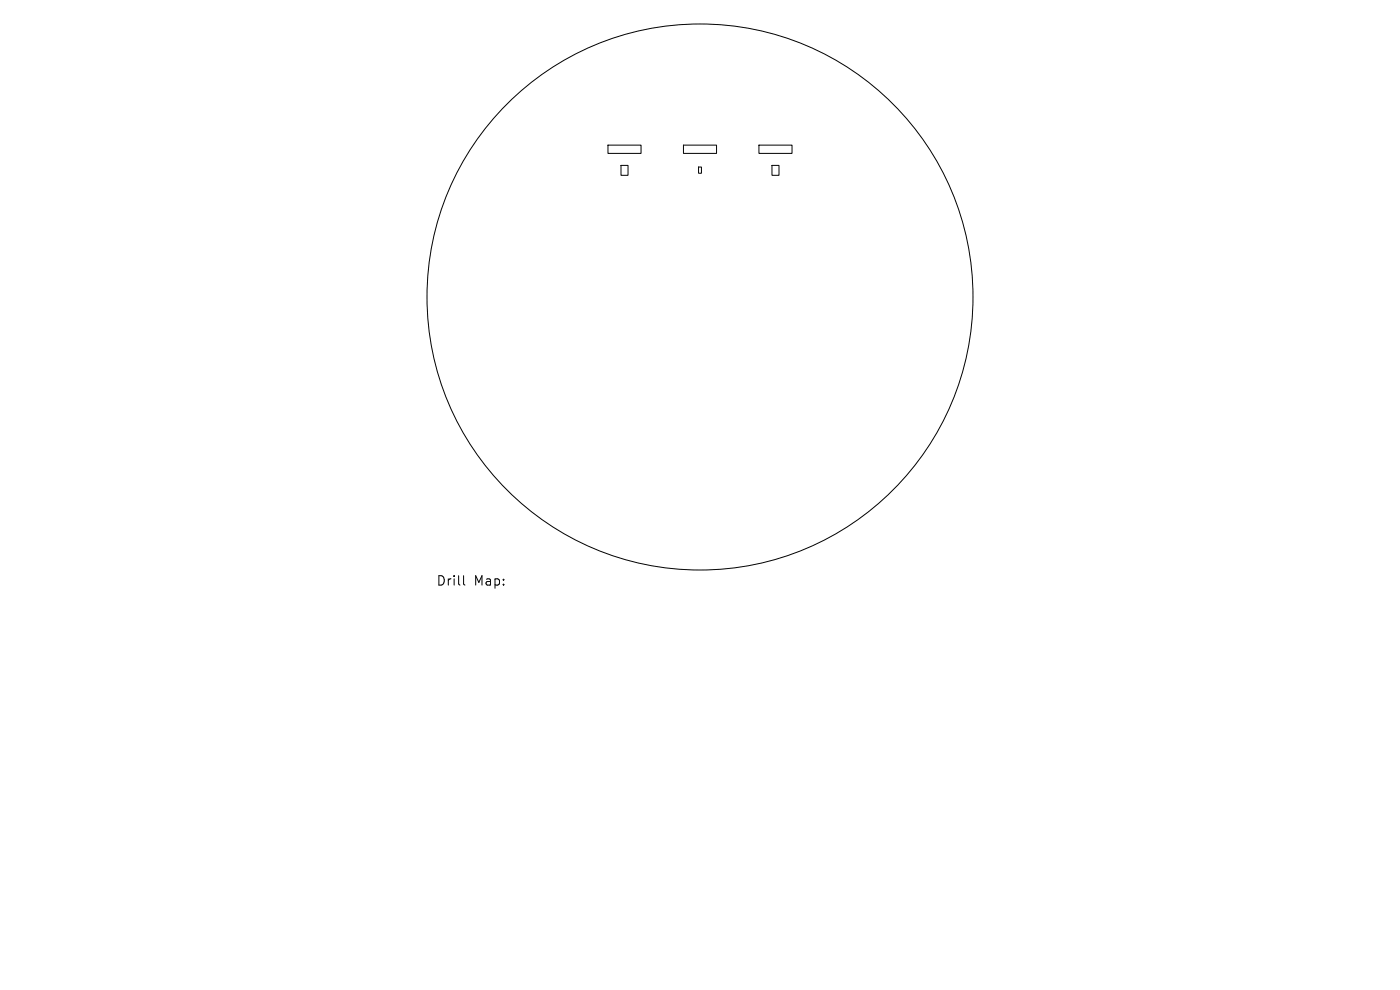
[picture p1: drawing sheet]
<svg xmlns="http://www.w3.org/2000/svg" width="297mm" height="210mm" viewBox="0 0 297 210" stroke-linecap="round" stroke-linejoin="round" font-family="sans-serif">
<defs><g id="words">
<g font-size="2.8">
<text x="92.5" y="124.5">Drill</text>
<text x="100.5" y="124.5">Map:</text>
</g>
</g></defs>
<g fill="none" stroke="#000" stroke-width=".21">
<path d="M129 30.8h7v1.7h-7zM131.7 35.1h1.5v2.1h-1.5zM145 30.8h7v1.7h-7zM148.2 35.4h.6v1.4h-.6zM161 30.8h7v1.7h-7zM163.8 35.1h1.5v2.1h-1.5zM98.3 122.1v1.7l.3 .3"/>
<circle cx="148.5" cy="63" r="57.9"/>
</g>
<use href="#words"/>
</svg>
